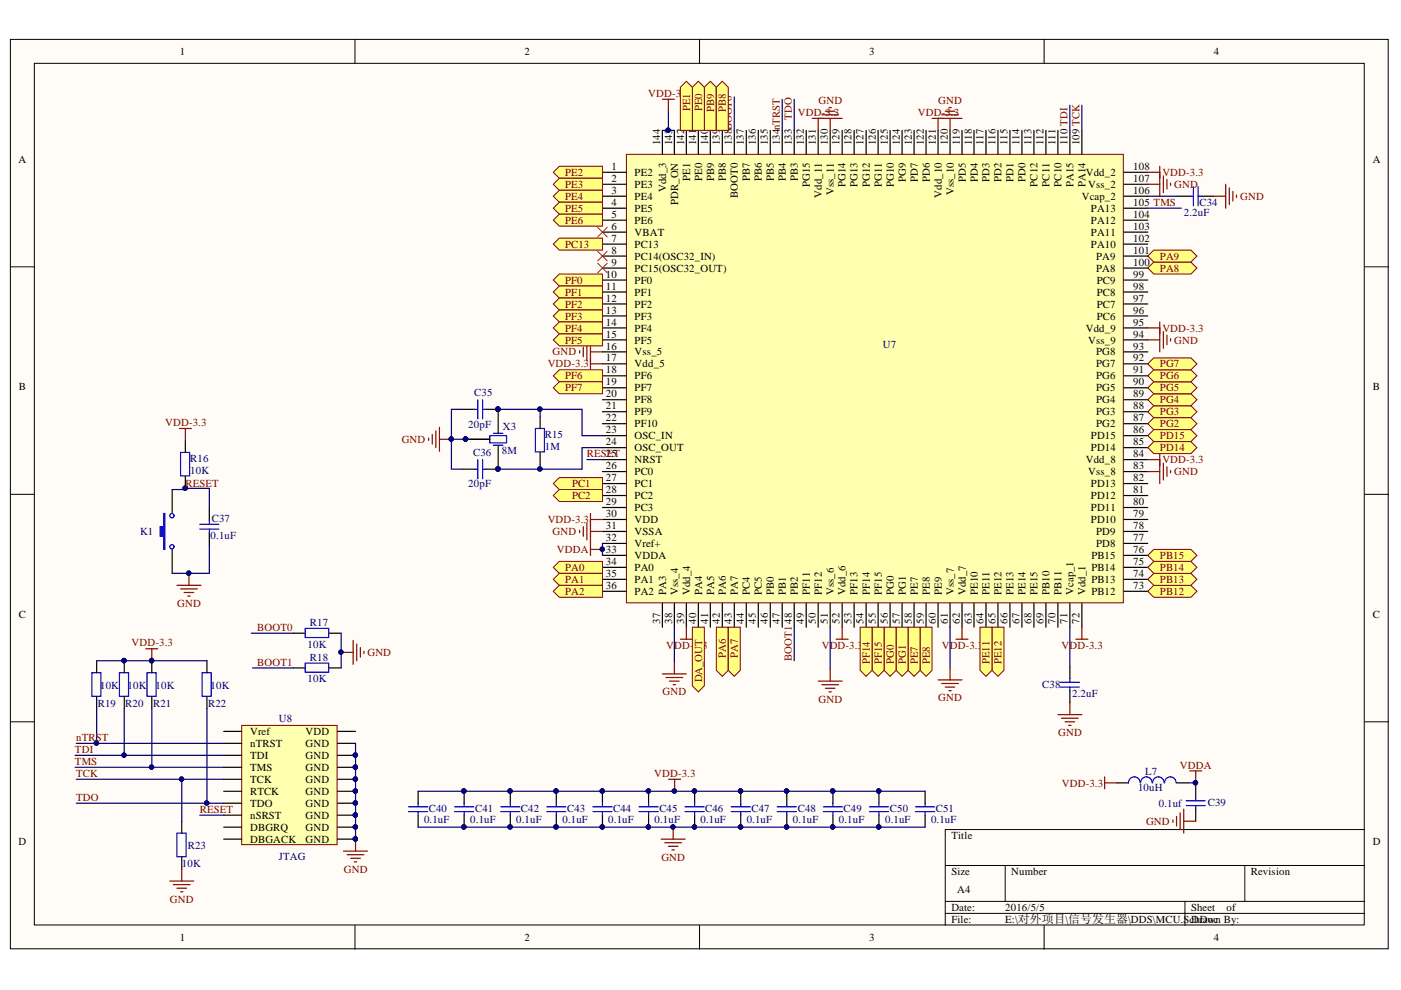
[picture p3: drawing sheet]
<svg xmlns="http://www.w3.org/2000/svg" width="297mm" height="210mm" viewBox="0 0 297 210" stroke-linecap="round" stroke-linejoin="round" font-family="sans-serif">
<defs><g id="words">
<g font-size="2.3">
<text x="38.1" y="11.7">1</text>
<text x="111.2" y="11.7">2</text>
<text x="184.3" y="11.7">3</text>
<text x="257.4" y="11.7">4</text>
<text x="3.9" y="34.5">A</text>
<text x="129.6" y="36">1</text>
<text x="140" y="30.7" transform="rotate(-90 140 30.7)">144</text>
<text x="142.5" y="30.7" transform="rotate(-90 142.5 30.7)">143</text>
<text x="145" y="30.7" transform="rotate(-90 145 30.7)">142</text>
<text x="147.6" y="30.7" transform="rotate(-90 147.6 30.7)">141</text>
<text x="150.1" y="30.7" transform="rotate(-90 150.1 30.7)">140</text>
<text x="152.7" y="30.7" transform="rotate(-90 152.7 30.7)">139</text>
<text x="155.2" y="30.7" transform="rotate(-90 155.2 30.7)">138BOOT0</text>
<text x="157.7" y="30.7" transform="rotate(-90 157.7 30.7)">137</text>
<text x="160.3" y="30.7" transform="rotate(-90 160.3 30.7)">136</text>
<text x="162.8" y="30.7" transform="rotate(-90 162.8 30.7)">135</text>
<text x="165.3" y="30.7" transform="rotate(-90 165.3 30.7)">134nTRST</text>
<text x="167.9" y="30.7" transform="rotate(-90 167.9 30.7)">133</text>
<text x="170.4" y="30.7" transform="rotate(-90 170.4 30.7)">132</text>
<text x="172.9" y="30.7" transform="rotate(-90 172.9 30.7)">131</text>
<text x="175.5" y="30.7" transform="rotate(-90 175.5 30.7)">130</text>
<text x="178" y="30.7" transform="rotate(-90 178 30.7)">129</text>
<text x="180.6" y="30.7" transform="rotate(-90 180.6 30.7)">128</text>
<text x="183.1" y="30.7" transform="rotate(-90 183.1 30.7)">127</text>
<text x="185.7" y="30.7" transform="rotate(-90 185.7 30.7)">126</text>
<text x="188.3" y="30.7" transform="rotate(-90 188.3 30.7)">125</text>
<text x="190.8" y="30.7" transform="rotate(-90 190.8 30.7)">124</text>
<text x="193.3" y="30.7" transform="rotate(-90 193.3 30.7)">123</text>
<text x="195.9" y="30.7" transform="rotate(-90 195.9 30.7)">122</text>
<text x="198.4" y="30.7" transform="rotate(-90 198.4 30.7)">121</text>
<text x="200.9" y="30.7" transform="rotate(-90 200.9 30.7)">120</text>
<text x="203.5" y="30.7" transform="rotate(-90 203.5 30.7)">119</text>
<text x="206" y="30.7" transform="rotate(-90 206 30.7)">118</text>
<text x="208.6" y="30.7" transform="rotate(-90 208.6 30.7)">117</text>
<text x="211.1" y="30.7" transform="rotate(-90 211.1 30.7)">116</text>
<text x="213.6" y="30.7" transform="rotate(-90 213.6 30.7)">115</text>
<text x="216.2" y="30.7" transform="rotate(-90 216.2 30.7)">114</text>
<text x="218.7" y="30.7" transform="rotate(-90 218.7 30.7)">113</text>
<text x="221.2" y="30.7" transform="rotate(-90 221.2 30.7)">112</text>
<text x="223.8" y="30.7" transform="rotate(-90 223.8 30.7)">111</text>
<text x="226.3" y="30.7" transform="rotate(-90 226.3 30.7)">110 TDI</text>
<text x="228.9" y="30.7" transform="rotate(-90 228.9 30.7)">109 TCK</text>
<text x="240.3" y="36">108</text>
<text x="291.1" y="34.5">A</text>
<text x="129.6" y="38.5">2</text>
<text x="129.6" y="41.1">3</text>
<text x="134.6" y="37.3">PE2</text>
<text x="134.6" y="39.8">PE3</text>
<text x="141.2" y="40.7" transform="rotate(-90 141.2 40.7)">Vdd_3</text>
<text x="146.3" y="38.3" transform="rotate(-90 146.3 38.3)">PE1</text>
<text x="148.8" y="38.3" transform="rotate(-90 148.8 38.3)">PE0</text>
<text x="151.4" y="38.4" transform="rotate(-90 151.4 38.4)">PB9</text>
<text x="153.9" y="38.4" transform="rotate(-90 153.9 38.4)">PB8</text>
<text x="156.5" y="41.9" transform="rotate(-90 156.5 41.9)">BOOT0</text>
<text x="159" y="38.4" transform="rotate(-90 159 38.4)">PB7</text>
<text x="161.5" y="38.4" transform="rotate(-90 161.5 38.4)">PB6</text>
<text x="164.1" y="38.4" transform="rotate(-90 164.1 38.4)">PB5</text>
<text x="166.6" y="38.4" transform="rotate(-90 166.6 38.4)">PB4</text>
<text x="169.1" y="38.4" transform="rotate(-90 169.1 38.4)">PB3</text>
<text x="171.7" y="39.7" transform="rotate(-90 171.7 39.7)">PG15</text>
<text x="174.2" y="41.9" transform="rotate(-90 174.2 41.9)">Vdd_11</text>
<text x="176.8" y="41.4" transform="rotate(-90 176.8 41.4)">Vss_11</text>
<text x="179.3" y="39.7" transform="rotate(-90 179.3 39.7)">PG14</text>
<text x="181.8" y="39.7" transform="rotate(-90 181.8 39.7)">PG13</text>
<text x="184.5" y="39.7" transform="rotate(-90 184.5 39.7)">PG12</text>
<text x="187" y="39.7" transform="rotate(-90 187 39.7)">PG11</text>
<text x="189.5" y="39.7" transform="rotate(-90 189.5 39.7)">PG10</text>
<text x="192.1" y="38.5" transform="rotate(-90 192.1 38.5)">PG9</text>
<text x="194.6" y="38.5" transform="rotate(-90 194.6 38.5)">PD7</text>
<text x="197.1" y="38.5" transform="rotate(-90 197.1 38.5)">PD6</text>
<text x="199.7" y="41.9" transform="rotate(-90 199.7 41.9)">Vdd_10</text>
<text x="202.2" y="41.4" transform="rotate(-90 202.2 41.4)">Vss_10</text>
<text x="204.7" y="38.5" transform="rotate(-90 204.7 38.5)">PD5</text>
<text x="207.3" y="38.5" transform="rotate(-90 207.3 38.5)">PD4</text>
<text x="209.8" y="38.5" transform="rotate(-90 209.8 38.5)">PD3</text>
<text x="212.4" y="38.5" transform="rotate(-90 212.4 38.5)">PD2</text>
<text x="214.9" y="38.5" transform="rotate(-90 214.9 38.5)">PD1</text>
<text x="217.4" y="38.5" transform="rotate(-90 217.4 38.5)">PD0</text>
<text x="220" y="39.6" transform="rotate(-90 220 39.6)">PC12</text>
<text x="222.5" y="39.6" transform="rotate(-90 222.5 39.6)">PC11</text>
<text x="225" y="39.6" transform="rotate(-90 225 39.6)">PC10</text>
<text x="227.6" y="39.7" transform="rotate(-90 227.6 39.7)">PA15</text>
<text x="230.1" y="39.7" transform="rotate(-90 230.1 39.7)">PA14</text>
<text x="230.2" y="37.3">Vdd_2</text>
<text x="230.7" y="39.8">Vss_2</text>
<text x="240.3" y="41.1">106</text>
<text x="240.3" y="38.5">107</text>
<text x="129.6" y="43.7">4</text>
<text x="129.6" y="46.2">5</text>
<text x="134.6" y="42.3">PE4</text>
<text x="134.6" y="45">PE5</text>
<text x="134.6" y="47.5">PE6</text>
<text x="143.8" y="43.4" transform="rotate(-90 143.8 43.4)">PDR_ON</text>
<text x="229.4" y="42.3">Vcap_2</text>
<text x="231.3" y="47.5">PA12</text>
<text x="231.3" y="45">PA13</text>
<text x="240.3" y="46.2">104</text>
<text x="240.3" y="43.7">105 TMS</text>
<text x="129.6" y="48.8">6</text>
<text x="129.6" y="51.3">7</text>
<text x="129.6" y="53.8">8</text>
<text x="134.6" y="50">VBAT</text>
<text x="134.6" y="52.6">PC13</text>
<text x="231.3" y="52.6">PA10</text>
<text x="231.3" y="50">PA11</text>
<text x="240.3" y="53.8">101</text>
<text x="240.3" y="51.3">102</text>
<text x="240.3" y="48.8">103</text>
<text x="128.5" y="58.9">10</text>
<text x="129.6" y="56.4">9</text>
<text x="134.6" y="55.1">PC14(OSC32_IN)</text>
<text x="134.6" y="57.6">PC15(OSC32_OUT)</text>
<text x="232.4" y="57.6">PA8</text>
<text x="232.4" y="55.1">PA9</text>
<text x="240.3" y="58.9">99</text>
<text x="240.3" y="56.4">100</text>
<text x="128.5" y="61.4">11</text>
<text x="128.5" y="64">12</text>
<text x="134.6" y="60.2">PF0</text>
<text x="134.6" y="62.7">PF1</text>
<text x="134.6" y="65.2">PF2</text>
<text x="232.6" y="65.2">PC7</text>
<text x="232.6" y="62.7">PC8</text>
<text x="232.6" y="60.2">PC9</text>
<text x="240.3" y="64">97</text>
<text x="240.3" y="61.4">98</text>
<text x="128.5" y="66.5">13</text>
<text x="128.5" y="69">14</text>
<text x="128.5" y="71.6">15</text>
<text x="134.6" y="67.8">PF3</text>
<text x="134.6" y="70.3">PF4</text>
<text x="230.2" y="70.3">Vdd_9</text>
<text x="232.6" y="67.8">PC6</text>
<text x="240.3" y="71.6">94</text>
<text x="240.3" y="69">95</text>
<text x="240.3" y="66.5">96</text>
<text x="128.5" y="74.1">16</text>
<text x="128.5" y="76.6">17</text>
<text x="134.6" y="72.8">PF5</text>
<text x="134.6" y="75.4">Vss_5</text>
<text x="134.6" y="77.9">Vdd_5</text>
<text x="230.7" y="72.8">Vss_9</text>
<text x="232.4" y="77.9">PG7</text>
<text x="232.4" y="75.4">PG8</text>
<text x="240.3" y="76.6">92</text>
<text x="240.3" y="74.1">93</text>
<text x="4" y="82.7">B</text>
<text x="128.5" y="79.2">18</text>
<text x="128.5" y="81.7">19</text>
<text x="134.6" y="80.4">PF6</text>
<text x="134.6" y="83">PF7</text>
<text x="232.4" y="83">PG5</text>
<text x="232.4" y="80.4">PG6</text>
<text x="240.3" y="81.7">90</text>
<text x="240.3" y="79.2">91</text>
<text x="291.1" y="82.7">B</text>
<text x="128.5" y="84.2">20</text>
<text x="128.5" y="86.8">21</text>
<text x="128.5" y="89.3">22</text>
<text x="134.6" y="85.5">PF8</text>
<text x="134.6" y="88">PF9</text>
<text x="232.4" y="88">PG3</text>
<text x="232.4" y="85.5">PG4</text>
<text x="240.3" y="89.3">87</text>
<text x="240.3" y="86.8">88</text>
<text x="240.3" y="84.2">89</text>
<text x="128.5" y="91.9">23</text>
<text x="128.5" y="94.4">24</text>
<text x="134.6" y="90.6">PF10</text>
<text x="134.6" y="93.1">OSC_IN</text>
<text x="134.6" y="95.7">OSC_OUT</text>
<text x="231.3" y="95.7">PD14</text>
<text x="231.3" y="93.1">PD15</text>
<text x="232.4" y="90.6">PG2</text>
<text x="240.3" y="94.4">85</text>
<text x="240.3" y="91.9">86</text>
<text x="128.5" y="96.9">25</text>
<text x="128.5" y="99.5">26</text>
<text x="128.5" y="102">27</text>
<text x="134.6" y="98.2">NRST</text>
<text x="134.6" y="100.7">PC0</text>
<text x="230.2" y="98.2">Vdd_8</text>
<text x="230.7" y="100.7">Vss_8</text>
<text x="240.3" y="102">82</text>
<text x="240.3" y="99.5">83</text>
<text x="240.3" y="96.9">84</text>
<text x="128.5" y="104.6">28</text>
<text x="128.5" y="107.1">29</text>
<text x="134.6" y="103.3">PC1</text>
<text x="134.6" y="105.9">PC2</text>
<text x="231.3" y="105.9">PD12</text>
<text x="231.3" y="103.3">PD13</text>
<text x="240.3" y="107.1">80</text>
<text x="240.3" y="104.6">81</text>
<text x="128.5" y="109.7">30</text>
<text x="128.5" y="112.2">31</text>
<text x="134.6" y="108.4">PC3</text>
<text x="134.6" y="110.9">VDD</text>
<text x="134.6" y="113.5">VSSA</text>
<text x="231.3" y="110.9">PD10</text>
<text x="231.3" y="108.4">PD11</text>
<text x="232.4" y="113.5">PD9</text>
<text x="240.3" y="112.2">78</text>
<text x="240.3" y="109.7">79</text>
<text x="128.5" y="114.7">32</text>
<text x="128.5" y="117.3">33</text>
<text x="128.5" y="119.8">34</text>
<text x="134.6" y="116">Vref+</text>
<text x="134.6" y="118.6">VDDA</text>
<text x="231.4" y="118.6">PB15</text>
<text x="232.4" y="116">PD8</text>
<text x="240.3" y="119.8">75</text>
<text x="240.3" y="117.3">76</text>
<text x="240.3" y="114.7">77</text>
<text x="128.5" y="122.4">35</text>
<text x="128.5" y="124.9">36</text>
<text x="134.6" y="121.1">PA0</text>
<text x="134.6" y="123.6">PA1</text>
<text x="231.4" y="123.6">PB13</text>
<text x="231.4" y="121.1">PB14</text>
<text x="240.3" y="124.9">73</text>
<text x="240.3" y="122.4">74</text>
<text x="4" y="131">C</text>
<text x="134.6" y="126.2">PA2</text>
<text x="141.2" y="126.2" transform="rotate(-90 141.2 126.2)">PA3</text>
<text x="143.8" y="126.2" transform="rotate(-90 143.8 126.2)">Vss_4</text>
<text x="146.3" y="126.2" transform="rotate(-90 146.3 126.2)">Vdd_4</text>
<text x="148.8" y="126.2" transform="rotate(-90 148.8 126.2)">PA4</text>
<text x="151.4" y="126.2" transform="rotate(-90 151.4 126.2)">PA5</text>
<text x="153.9" y="126.2" transform="rotate(-90 153.9 126.2)">PA6</text>
<text x="156.5" y="126.2" transform="rotate(-90 156.5 126.2)">PA7</text>
<text x="159" y="126.2" transform="rotate(-90 159 126.2)">PC4</text>
<text x="161.5" y="126.2" transform="rotate(-90 161.5 126.2)">PC5</text>
<text x="164.1" y="126.2" transform="rotate(-90 164.1 126.2)">PB0</text>
<text x="166.6" y="126.2" transform="rotate(-90 166.6 126.2)">PB1</text>
<text x="169.1" y="126.2" transform="rotate(-90 169.1 126.2)">PB2</text>
<text x="171.7" y="126.2" transform="rotate(-90 171.7 126.2)">PF11</text>
<text x="174.2" y="126.2" transform="rotate(-90 174.2 126.2)">PF12</text>
<text x="176.8" y="126.2" transform="rotate(-90 176.8 126.2)">Vss_6</text>
<text x="179.3" y="126.2" transform="rotate(-90 179.3 126.2)">Vdd_6</text>
<text x="181.8" y="126.2" transform="rotate(-90 181.8 126.2)">PF13</text>
<text x="184.5" y="126.2" transform="rotate(-90 184.5 126.2)">PF14</text>
<text x="187" y="126.2" transform="rotate(-90 187 126.2)">PF15</text>
<text x="189.5" y="126.2" transform="rotate(-90 189.5 126.2)">PG0</text>
<text x="192.1" y="126.2" transform="rotate(-90 192.1 126.2)">PG1</text>
<text x="194.6" y="126.2" transform="rotate(-90 194.6 126.2)">PE7</text>
<text x="197.1" y="126.2" transform="rotate(-90 197.1 126.2)">PE8</text>
<text x="199.7" y="126.2" transform="rotate(-90 199.7 126.2)">PE9</text>
<text x="202.2" y="126.2" transform="rotate(-90 202.2 126.2)">Vss_7</text>
<text x="204.7" y="126.2" transform="rotate(-90 204.7 126.2)">Vdd_7</text>
<text x="207.3" y="126.2" transform="rotate(-90 207.3 126.2)">PE10</text>
<text x="209.8" y="126.2" transform="rotate(-90 209.8 126.2)">PE11</text>
<text x="212.4" y="126.2" transform="rotate(-90 212.4 126.2)">PE12</text>
<text x="214.9" y="126.2" transform="rotate(-90 214.9 126.2)">PE13</text>
<text x="217.4" y="126.2" transform="rotate(-90 217.4 126.2)">PE14</text>
<text x="220" y="126.2" transform="rotate(-90 220 126.2)">PE15</text>
<text x="222.5" y="126.2" transform="rotate(-90 222.5 126.2)">PB10</text>
<text x="225" y="126.2" transform="rotate(-90 225 126.2)">PB11</text>
<text x="227.6" y="126.2" transform="rotate(-90 227.6 126.2)">Vcap_1</text>
<text x="230.1" y="126.2" transform="rotate(-90 230.1 126.2)">Vdd_1</text>
<text x="231.4" y="126.2">PB12</text>
<text x="291.1" y="131">C</text>
<text x="140" y="132.2" transform="rotate(-90 140 132.2)">37</text>
<text x="142.5" y="132.2" transform="rotate(-90 142.5 132.2)">38</text>
<text x="145" y="132.2" transform="rotate(-90 145 132.2)">39</text>
<text x="147.6" y="132.2" transform="rotate(-90 147.6 132.2)">40</text>
<text x="150.1" y="132.2" transform="rotate(-90 150.1 132.2)">41</text>
<text x="152.7" y="132.2" transform="rotate(-90 152.7 132.2)">42</text>
<text x="155.2" y="132.2" transform="rotate(-90 155.2 132.2)">43</text>
<text x="157.7" y="132.2" transform="rotate(-90 157.7 132.2)">44</text>
<text x="160.3" y="132.2" transform="rotate(-90 160.3 132.2)">45</text>
<text x="162.8" y="132.2" transform="rotate(-90 162.8 132.2)">46</text>
<text x="165.3" y="132.2" transform="rotate(-90 165.3 132.2)">47</text>
<text x="167.9" y="132.2" transform="rotate(-90 167.9 132.2)">48</text>
<text x="170.4" y="132.2" transform="rotate(-90 170.4 132.2)">49</text>
<text x="172.9" y="132.2" transform="rotate(-90 172.9 132.2)">50</text>
<text x="175.5" y="132.2" transform="rotate(-90 175.5 132.2)">51</text>
<text x="178" y="132.2" transform="rotate(-90 178 132.2)">52</text>
<text x="180.6" y="132.2" transform="rotate(-90 180.6 132.2)">53</text>
<text x="183.1" y="132.2" transform="rotate(-90 183.1 132.2)">54</text>
<text x="185.7" y="132.2" transform="rotate(-90 185.7 132.2)">55</text>
<text x="188.3" y="132.2" transform="rotate(-90 188.3 132.2)">56</text>
<text x="190.8" y="132.2" transform="rotate(-90 190.8 132.2)">57</text>
<text x="193.3" y="132.2" transform="rotate(-90 193.3 132.2)">58</text>
<text x="195.9" y="132.2" transform="rotate(-90 195.9 132.2)">59</text>
<text x="198.4" y="132.2" transform="rotate(-90 198.4 132.2)">60</text>
<text x="200.9" y="132.2" transform="rotate(-90 200.9 132.2)">61</text>
<text x="203.5" y="132.2" transform="rotate(-90 203.5 132.2)">62</text>
<text x="206" y="132.2" transform="rotate(-90 206 132.2)">63</text>
<text x="208.6" y="132.2" transform="rotate(-90 208.6 132.2)">64</text>
<text x="211.1" y="132.2" transform="rotate(-90 211.1 132.2)">65</text>
<text x="213.6" y="132.2" transform="rotate(-90 213.6 132.2)">66</text>
<text x="216.2" y="132.2" transform="rotate(-90 216.2 132.2)">67</text>
<text x="218.7" y="132.2" transform="rotate(-90 218.7 132.2)">68</text>
<text x="221.2" y="132.2" transform="rotate(-90 221.2 132.2)">69</text>
<text x="223.8" y="132.2" transform="rotate(-90 223.8 132.2)">70</text>
<text x="226.3" y="132.2" transform="rotate(-90 226.3 132.2)">71</text>
<text x="228.9" y="132.2" transform="rotate(-90 228.9 132.2)">72</text>
<text x="53" y="155.8">Vref</text>
<text x="64.8" y="155.8">VDD</text>
<text x="53" y="158.3">nTRST</text>
<text x="53" y="160.9">TDI</text>
<text x="64.8" y="158.3">GND</text>
<text x="64.8" y="160.9">GND</text>
<text x="53" y="163.5">TMS</text>
<text x="53" y="166">TCK</text>
<text x="64.8" y="163.5">GND</text>
<text x="64.8" y="166">GND</text>
<text x="53" y="168.6">RTCK</text>
<text x="53" y="171.1">TDO</text>
<text x="53" y="173.6">nSRST</text>
<text x="64.8" y="168.6">GND</text>
<text x="64.8" y="171.1">GND</text>
<text x="64.8" y="173.6">GND</text>
<text x="3.9" y="179.2">D</text>
<text x="53" y="176.2">DBGRQ</text>
<text x="53" y="178.7">DBGACK</text>
<text x="64.8" y="176.2">GND</text>
<text x="64.8" y="178.7">GND</text>
<text x="201.7" y="177.9">Title</text>
<text x="291.1" y="179.2">D</text>
<text x="201.7" y="185.6">Size</text>
<text x="214.4" y="185.6">Number</text>
<text x="265.2" y="185.6">Revision</text>
<text x="203" y="189.4">A4</text>
<text x="201.7" y="193.2">Date:</text>
<text x="201.7" y="195.7">File:</text>
<text x="213.1" y="193.2">2016/5/5</text>
<text x="213.1" y="195.7">E:\对外项目\信号发生器\DDS\MCU.SchDoc</text>
<text x="252.5" y="193.2">Sheet</text>
<text x="252.5" y="195.7">Drawn By:</text>
<text x="260.1" y="193.2">of</text>
<text x="38.1" y="199.5">1</text>
<text x="111.2" y="199.5">2</text>
<text x="184.3" y="199.5">3</text>
<text x="257.4" y="199.5">4</text>
</g>
<g font-size="2.3" fill="#800000">
<text x="137.4" y="20.5">VDD-3</text>
<text x="144.4" y="20.5">.3</text>
<text x="146.3" y="23.6" transform="rotate(-90 146.3 23.6)">PE1</text>
<text x="148.8" y="23.6" transform="rotate(-90 148.8 23.6)">PE0</text>
<text x="151.4" y="23.7" transform="rotate(-90 151.4 23.7)">PB9</text>
<text x="153.9" y="23.7" transform="rotate(-90 153.9 23.7)">PB8</text>
<text x="173.5" y="22.1">GND</text>
<text x="198.9" y="22.1">GND</text>
<text x="167.9" y="25.4" transform="rotate(-90 167.9 25.4)">TDO</text>
<text x="169.1" y="24.6">VDD-3.3</text>
<text x="194.6" y="24.6">VDD-3.3</text>
<text x="119.8" y="37.3">PE2</text>
<text x="119.8" y="39.8">PE3</text>
<text x="246.4" y="37.3">VDD-3.3</text>
<text x="249" y="39.8">GND</text>
<text x="119.8" y="42.3">PE4</text>
<text x="119.8" y="45">PE5</text>
<text x="119.8" y="47.5">PE6</text>
<text x="262.9" y="42.3">GND</text>
<text x="119.8" y="52.6">PC13</text>
<text x="245.9" y="57.6">PA8</text>
<text x="245.9" y="55.1">PA9</text>
<text x="119.8" y="60.2">PF0</text>
<text x="119.8" y="62.7">PF1</text>
<text x="119.8" y="65.2">PF2</text>
<text x="119.8" y="67.8">PF3</text>
<text x="119.8" y="70.3">PF4</text>
<text x="246.4" y="70.3">VDD-3.3</text>
<text x="116.1" y="77.9">VDD-3.3</text>
<text x="117.1" y="75.4">GND</text>
<text x="119.8" y="72.8">PF5</text>
<text x="245.9" y="77.9">PG7</text>
<text x="249" y="72.8">GND</text>
<text x="119.8" y="80.4">PF6</text>
<text x="119.8" y="83">PF7</text>
<text x="245.9" y="83">PG5</text>
<text x="245.9" y="80.4">PG6</text>
<text x="245.9" y="88">PG3</text>
<text x="245.9" y="85.5">PG4</text>
<text x="35" y="90.3">VDD-3.3</text>
<text x="85.2" y="93.9">GND</text>
<text x="245.9" y="90.6">PG2</text>
<text x="245.9" y="93.1">PD15</text>
<text x="245.9" y="95.7">PD14</text>
<text x="124.4" y="96.9">RESET</text>
<text x="246.4" y="98.2">VDD-3.3</text>
<text x="249" y="100.7">GND</text>
<text x="39.3" y="103.3">RESET</text>
<text x="121.3" y="103.3">PC1</text>
<text x="121.3" y="105.9">PC2</text>
<text x="116.1" y="110.9">VDD-3.3</text>
<text x="117.1" y="113.5">GND</text>
<text x="118.1" y="117.3">VDDA</text>
<text x="245.9" y="118.6">PB15</text>
<text x="119.8" y="121.1">PA0</text>
<text x="119.8" y="123.6">PA1</text>
<text x="245.9" y="123.6">PB13</text>
<text x="245.9" y="121.1">PB14</text>
<text x="37.5" y="128.7">GND</text>
<text x="119.8" y="126.2">PA2</text>
<text x="245.9" y="126.2">PB12</text>
<text x="27.9" y="137.1">VDD-3.3</text>
<text x="54.5" y="133.8">BOOT0</text>
<text x="141.2" y="137.6">VDD-3.3</text>
<text x="174.2" y="137.6">VDD-3.3</text>
<text x="199.7" y="137.6">VDD-3.3</text>
<text x="225" y="137.6">VDD-3.3</text>
<text x="54.5" y="141.1">BOOT1</text>
<text x="77.9" y="139.1">GND</text>
<text x="153.9" y="139.6" transform="rotate(-90 153.9 139.6)">PA6</text>
<text x="156.5" y="139.6" transform="rotate(-90 156.5 139.6)">PA7</text>
<text x="167.9" y="140.1" transform="rotate(-90 167.9 140.1)">BOOT1</text>
<text x="184.5" y="140.9" transform="rotate(-90 184.5 140.9)">PF14</text>
<text x="187" y="140.9" transform="rotate(-90 187 140.9)">PF15</text>
<text x="189.5" y="140.9" transform="rotate(-90 189.5 140.9)">PG0</text>
<text x="192.1" y="140.9" transform="rotate(-90 192.1 140.9)">PG1</text>
<text x="194.6" y="140.9" transform="rotate(-90 194.6 140.9)">PE7</text>
<text x="197.1" y="140.9" transform="rotate(-90 197.1 140.9)">PE8</text>
<text x="209.8" y="140.9" transform="rotate(-90 209.8 140.9)">PE11</text>
<text x="212.4" y="140.9" transform="rotate(-90 212.4 140.9)">PE12</text>
<text x="140.5" y="147.4">GND</text>
<text x="148.8" y="144.7" transform="rotate(-90 148.8 144.7)">DA_OUT</text>
<text x="173.5" y="149">GND</text>
<text x="198.9" y="148.7">GND</text>
<text x="15.9" y="159.6">TDI</text>
<text x="16.2" y="157.1">nTRST</text>
<text x="224.4" y="156.1">GND</text>
<text x="15.9" y="162.1">TMS</text>
<text x="16.2" y="164.8">TCK</text>
<text x="138.7" y="164.8">VDD-3.3</text>
<text x="225.1" y="166.8">VDD-3.3</text>
<text x="250.2" y="163">VDDA</text>
<text x="16.2" y="169.8">TDO</text>
<text x="42.4" y="172.4">RESET</text>
<text x="243" y="174.9">GND</text>
<text x="72.9" y="185">GND</text>
<text x="140.2" y="182.5">GND</text>
<text x="36" y="191.4">GND</text>
</g>
<g font-size="2.3" fill="#000080">
<text x="251" y="45.7">2.2uF</text>
<text x="254.3" y="43.7">C34</text>
<text x="187.2" y="73.9">U7</text>
<text x="100.6" y="84">C35</text>
<text x="99.3" y="90.8">20pF</text>
<text x="106.6" y="91.1">X3</text>
<text x="115.5" y="95.4">1M</text>
<text x="115.5" y="92.9">R15</text>
<text x="40.3" y="100.5">10K</text>
<text x="40.3" y="97.9">R16</text>
<text x="100.3" y="96.7">C36</text>
<text x="106.4" y="96.2">8M</text>
<text x="99.3" y="103.3">20pF</text>
<text x="29.7" y="113.5">K1</text>
<text x="44.9" y="110.7">C37</text>
<text x="44.7" y="114.2">0.1uF</text>
<text x="65.2" y="137.3">10K</text>
<text x="65.7" y="132.7">R17</text>
<text x="65.7" y="140.1">R18</text>
<text x="20.7" y="150">R19</text>
<text x="21.2" y="146.2">10K</text>
<text x="26.6" y="150">R20</text>
<text x="27.1" y="146.2">10K</text>
<text x="32.5" y="150">R21</text>
<text x="33" y="146.2">10K</text>
<text x="44.1" y="150">R22</text>
<text x="44.7" y="146.2">10K</text>
<text x="65.2" y="144.7">10K</text>
<text x="221" y="145.9">C38</text>
<text x="227.3" y="147.7">2.2uF</text>
<text x="59.1" y="153">U8</text>
<text x="241.3" y="167.8">10uH</text>
<text x="242.8" y="164.3">L7</text>
<text x="90.9" y="172.1">C40</text>
<text x="100.7" y="172.1">C41</text>
<text x="110.5" y="172.1">C42</text>
<text x="120.3" y="172.1">C43</text>
<text x="130" y="172.1">C44</text>
<text x="139.8" y="172.1">C45</text>
<text x="149.5" y="172.1">C46</text>
<text x="159.3" y="172.1">C47</text>
<text x="169.1" y="172.1">C48</text>
<text x="178.9" y="172.1">C49</text>
<text x="188.7" y="172.1">C50</text>
<text x="198.4" y="172.1">C51</text>
<text x="245.7" y="171.1">0.1uf</text>
<text x="256.1" y="170.9">C39</text>
<text x="39.8" y="180">R23</text>
<text x="89.9" y="174.4">0.1uF</text>
<text x="99.7" y="174.4">0.1uF</text>
<text x="109.4" y="174.4">0.1uF</text>
<text x="119.2" y="174.4">0.1uF</text>
<text x="129" y="174.4">0.1uF</text>
<text x="138.8" y="174.4">0.1uF</text>
<text x="148.5" y="174.4">0.1uF</text>
<text x="158.3" y="174.4">0.1uF</text>
<text x="168.1" y="174.4">0.1uF</text>
<text x="177.9" y="174.4">0.1uF</text>
<text x="187.7" y="174.4">0.1uF</text>
<text x="197.4" y="174.4">0.1uF</text>
<text x="38.6" y="183.8">10K</text>
<text x="59.1" y="182.3">JTAG</text>
</g>
</g></defs>
<g fill="#fffcf8" stroke="#000" stroke-width=".21">
<path d="M2.2 8.4h292.1v192.8h-292.1z"/>
<path d="M7.3 13.4h281.9v182.7h-281.9z"/>
</g>
<g fill="none" stroke="#000" stroke-width=".21">
<path d="M75.3 8.4v5M148.3 8.4v5M221.4 8.4v5M2.2 56.6h5.1M289.3 56.6h5.1M2.2 104.8h5.1M289.3 104.8h5.1M2.2 153h5.1M289.3 153h5.1M289.3 175.9h-88.9v20.3M75.3 196.2v5.1M148.3 196.2v5.1"/>
<path d="M200.4 183.5h88.9M200.4 191.1h88.9M200.4 193.7h88.9M213.1 183.5v7.6M221.4 196.2v5.1M251.2 191.1v5.1M263.9 183.5v7.6"/>
</g>
<path d="M132.8 32.7h105.4v95.1h-105.4z" fill="#ffffb0" stroke="#800000" stroke-width=".21"/>
<g fill="none" stroke="#000" stroke-width=".25">
<path d="M127.7 36.5h5.1M127.7 39.1h5.1M140.4 27.6v5.1M143 27.6v5.1M145.5 27.6v5.1M148.1 27.6v5.1M150.6 27.6v5.1M153.1 27.6v5.1M155.7 27.6v5.1M158.2 27.6v5.1M160.8 27.6v5.1M163.3 27.6v5.1"/>
<path d="M165.8 27.6v5.1M168.4 27.6v5.1M170.9 27.6v5.1M173.5 27.6v5.1M176 27.6v5.1M178.6 27.6v5.1M181.1 27.6v5.1M183.6 27.6v5.1M186.2 27.6v5.1M188.7 27.6v5.1M191.3 27.6v5.1M193.8 27.6v5.1"/>
<path d="M196.3 27.6v5.1M198.9 27.6v5.1M201.4 27.6v5.1M204 27.6v5.1M206.5 27.6v5.1M209 27.6v5.1M211.6 27.6v5.1M214.1 27.6v5.1M216.7 27.6v5.1M219.2 27.6v5.1M221.8 27.6v5.1M224.3 27.6v5.1"/>
<path d="M226.8 27.6v5.1M229.4 27.6v5.1M238.3 36.5h5.1M238.3 39.1h5.1M127.7 41.6h5.1M127.7 44.1h5.1M127.7 46.7h5.1M127.7 49.2h5.1M127.7 51.8h5.1M127.7 54.3h5.1M127.7 56.8h5.1M127.7 59.4h5.1"/>
<path d="M238.3 41.6h5.1M238.3 44.1h5.1M238.3 46.7h5.1M238.3 49.2h5.1M238.3 51.8h5.1M238.3 54.3h5.1M238.3 56.8h5.1M238.3 59.4h5.1M249.7 41.6h2.5M254.8 41.6h2.5M127.7 61.9h5.1M127.7 64.5h5.1"/>
<path d="M127.7 67h5.1M127.7 69.5h5.1M127.7 72.1h5.1M127.7 74.6h5.1M127.7 77.1h5.1M127.7 79.7h5.1M238.3 61.9h5.1M238.3 64.5h5.1M238.3 67h5.1M238.3 69.5h5.1M238.3 72.1h5.1M238.3 74.6h5.1"/>
<path d="M238.3 77.1h5.1M238.3 79.7h5.1M98 86.8h2.5M98 99.5h2.5M98.8 93.1h5M103.1 86.8h2.5v5.1M105.6 94.4v5.1h-2.5M114.5 88.3v2.5M114.5 95.9v2.6M127.7 82.2h5.1M127.7 84.8h5.1M127.7 87.3h5.1"/>
<path d="M127.7 89.8h5.1M127.7 92.4h5.1M127.7 94.9h5.1M127.7 97.4h5.1M127.7 100h5.1M238.3 82.2h5.1M238.3 84.8h5.1M238.3 87.3h5.1M238.3 89.8h5.1M238.3 92.4h5.1M238.3 94.9h5.1M238.3 97.4h5.1"/>
<path d="M238.3 100h5.1M127.7 102.5h5.1M127.7 105.1h5.1M127.7 107.6h5.1M127.7 110.1h5.1M127.7 112.7h5.1M127.7 115.2h5.1M127.7 117.8h5.1M238.3 102.5h5.1M238.3 105.1h5.1M238.3 107.6h5.1M238.3 110.1h5.1"/>
<path d="M238.3 112.7h5.1M238.3 115.2h5.1M238.3 117.8h5.1M127.7 120.3h5.1M127.7 122.8h5.1M127.7 125.4h5.1M140.4 127.9v5.1M143 127.9v5.1M145.5 127.9v5.1M148.1 127.9v5.1M150.6 127.9v5.1M153.1 127.9v5.1"/>
<path d="M155.7 127.9v5.1M158.2 127.9v5.1M160.8 127.9v5.1M163.3 127.9v5.1M165.8 127.9v5.1M168.4 127.9v5.1M170.9 127.9v5.1M173.5 127.9v5.1M176 127.9v5.1M178.6 127.9v5.1M181.1 127.9v5.1M183.6 127.9v5.1"/>
<path d="M186.2 127.9v5.1M188.7 127.9v5.1M191.3 127.9v5.1M193.8 127.9v5.1M196.3 127.9v5.1M198.9 127.9v5.1M201.4 127.9v5.1M204 127.9v5.1M206.5 127.9v5.1M209 127.9v5.1M211.6 127.9v5.1M214.1 127.9v5.1"/>
<path d="M216.7 127.9v5.1M219.2 127.9v5.1M221.8 127.9v5.1M224.3 127.9v5.1M226.8 127.9v5.1M229.4 127.9v5.1M238.3 120.3h5.1M238.3 122.8h5.1M238.3 125.4h5.1M226.8 141.4v2.5M226.8 146.4v2.6"/>
</g>
<path d="M126.7 48.2l2 2M128.7 48.2l-2 2" fill="none" stroke="#f00" stroke-width=".21"/>
<g fill="none" stroke="#00f" stroke-width=".25">
<path d="M253 39.6v4M254 39.6v4M252.2 41.6h.8M254 41.6h.8M100.5 86.8h.8M100.5 99.5h.8M101.3 84.8v4M101.3 97.4v4.1M102.3 84.8v4M102.3 97.4v4.1M102.3 86.8h.8M102.3 99.5h.8"/>
<path d="M103.8 92.4h3.6v1.5h-3.6zM104.6 94.4h2M104.6 91.9h2M113.5 90.8h1.9v5h-1.9zM224.8 144.7h4.1M224.8 145.7h4.1M226.8 143.9v.8M226.8 145.7v.7"/>
</g>
<g fill="#000080" stroke="#000080" stroke-width=".21">
<circle cx="105.6" cy="99.4" r=".46"/>
<circle cx="105.6" cy="86.7" r=".46"/>
<circle cx="98.7" cy="93.1" r=".46"/>
<circle cx="95.7" cy="93.1" r=".46"/>
<circle cx="127.7" cy="116.4" r=".46"/>
<circle cx="114.5" cy="86.7" r=".47"/>
<circle cx="114.5" cy="99.4" r=".46"/>
</g>
<g fill="none" stroke="#800000" stroke-width=".25">
<path d="M172.2 25.1h6.4M173.5 25.1v2.5M174.2 24.3h3.6M175 23.6h2M175.8 22.8h.5M176 25.1v2.5M197.6 25.1h6.4M198.9 25.1v2.5M199.6 24.3h3.6M200.4 23.6h2M201.2 22.8h.5M201.4 25.1v2.5"/>
<path d="M243.4 39.1h2.5M243.4 36.5h2.5M245.9 35.3v6.3M246.7 37.3v3.5M247.4 38.1v2M248.2 38.8v.5M259.9 39.1v5M260.6 39.8v3.6M257.3 41.6h2.6M261.4 40.6v2M262.2 41.4v.5M122.9 74.3v.6"/>
<path d="M123.7 73.6v2M124.4 72.8v3.6M125.2 72.1v6.3M125.2 77.1h2.5M125.2 74.6h2.5M243.4 69.5h2.5M243.4 72.1h2.5M245.9 68.3v6.3M246.7 70.3v3.5M247.4 71v2.1M248.2 71.8v.5M90.9 92.9v.5"/>
<path d="M91.6 92.1v2M92.4 91.4v3.5M93.2 90.6v5.1M93.2 93.1h2.5M243.4 97.4h2.5M243.4 100h2.5M245.9 96.2v6.3M246.7 98.2v3.6M247.4 99v2M248.2 99.7v.5M122.9 112.4v.5M123.7 111.7v2"/>
<path d="M124.4 110.9v3.6M125.2 108.9v8.9M125.2 112.7h2.5M125.2 110.1h2.5M125.2 116.5h2.5M144.2 135.5h2.6M145.5 133v2.5M177.3 135.5h2.5M178.6 133v2.5M202.7 135.5h2.5M204 133v2.5M228.1 135.5h2.5"/>
<path d="M229.4 133v2.5M140.4 142.9h5.1M141.2 143.6h3.6M142 144.4h2M142.7 145.2h.5M143 140.3v2.6M173.5 144.4h5.1M174.2 145.2h3.6M175 145.9h2M175.8 146.7h.5M176 141.9v2.5M198.9 144.2h5.1"/>
<path d="M199.6 144.9h3.6M200.4 145.7h2M201.2 146.4h.5M201.4 141.6v2.6M224.3 151.5h5.1M225.1 152.3h3.5M225.8 153h2.1M226.6 153.8h.5M226.8 149v2.5"/>
</g>
<g fill="none" stroke="#000080" stroke-width=".25">
<path d="M243.4 41.6h6.3M98 86.8h-2.3v6.3M98.8 93.1h-3.1v6.4h2.3M105.6 86.8h8.9M105.6 99.5h8.9M114.5 88.3v-1.5h8.9v5.6h4.3M124.4 97.4h3.3M127.7 94.9h-4.3v4.6h-8.9v-1M127.7 115.2v2.6M143 133v7.3M176 133v8.9M201.4 133v8.6"/>
<path d="M226.8 133v8.4"/>
</g>
<path d="M51.2 153.8h20.3v25.3h-20.3z" fill="#ffffb0" stroke="#800000" stroke-width=".21"/>
<g fill="none" stroke="#000" stroke-width=".25">
<path d="M39.3 93.4v2.5M36.5 103.8v5.1M36.5 116.5v5.1M39.3 101v2.5M20.5 140.1v2.5M20.5 147.7v2.5M26.3 140.1v2.5M26.3 147.7v2.5M32.2 140.1v2.5M32.2 147.7v2.5M43.9 140.1v2.5M43.9 147.7v2.5"/>
<path d="M47.4 155.1h3.8M47.4 157.6h3.8M71.6 155.1h3.8M71.6 157.6h3.8M38.5 174.1v2.5M47.4 160.1h3.8M47.4 162.7h3.8M47.4 165.2h3.8M47.4 167.8h3.8M47.4 170.3h3.8M47.4 172.8h3.8M47.4 175.4h3.8"/>
<path d="M47.4 177.9h3.8M71.6 160.1h3.8M71.6 162.7h3.8M71.6 165.2h3.8M71.6 167.8h3.8M71.6 170.3h3.8M71.6 172.8h3.8M71.6 175.4h3.8M71.6 177.9h3.8M88.6 167.8v2.5M88.6 172.8v2.6M98.4 167.8v2.5"/>
<path d="M98.4 172.8v2.6M108.2 167.8v2.5M108.2 172.8v2.6M117.9 167.8v2.5M117.9 172.8v2.6M127.7 167.8v2.5M127.7 172.8v2.6M137.5 167.8v2.5M137.5 172.8v2.6M147.3 167.8v2.5M147.3 172.8v2.6M157.1 167.8v2.5"/>
<path d="M157.1 172.8v2.6M166.8 167.8v2.5M166.8 172.8v2.6M176.6 167.8v2.5M176.6 172.8v2.6M186.4 167.8v2.5M186.4 172.8v2.6M196.1 167.8v2.5M196.1 172.8v2.6M236.7 166h2.6M249.5 166h2.5M253.5 166.5v2.5"/>
<path d="M253.5 171.6v2.5M38.5 181.7v2.6"/>
</g>
<g fill="#000080" stroke="#000080" stroke-width=".21">
<circle cx="75.3" cy="160.1" r=".46"/>
<circle cx="75.3" cy="162.6" r=".46"/>
<circle cx="75.3" cy="165.2" r=".46"/>
<circle cx="75.3" cy="167.7" r=".46"/>
<circle cx="75.3" cy="170.3" r=".46"/>
<circle cx="75.3" cy="172.8" r=".46"/>
<circle cx="75.3" cy="175.3" r=".46"/>
<circle cx="75.3" cy="177.9" r=".46"/>
<circle cx="32.1" cy="140.1" r=".46"/>
<circle cx="26.3" cy="140.1" r=".46"/>
<circle cx="43.8" cy="170.3" r=".46"/>
<circle cx="38.5" cy="165.2" r=".46"/>
<circle cx="32.1" cy="162.6" r=".46"/>
<circle cx="20.4" cy="157.6" r=".46"/>
<circle cx="26.3" cy="160.1" r=".46"/>
<circle cx="141.6" cy="27.6" r=".47"/>
<circle cx="98.3" cy="175.3" r=".46"/>
<circle cx="98.3" cy="167.7" r=".46"/>
<circle cx="108.1" cy="175.3" r=".46"/>
<circle cx="108.1" cy="167.7" r=".46"/>
<circle cx="117.9" cy="175.3" r=".46"/>
<circle cx="117.9" cy="167.7" r=".46"/>
<circle cx="127.7" cy="175.3" r=".46"/>
<circle cx="127.7" cy="167.7" r=".46"/>
<circle cx="137.5" cy="175.3" r=".46"/>
<circle cx="137.5" cy="167.7" r=".46"/>
<circle cx="147.2" cy="175.3" r=".46"/>
<circle cx="147.2" cy="167.7" r=".46"/>
<circle cx="157" cy="175.3" r=".46"/>
<circle cx="157" cy="167.7" r=".46"/>
<circle cx="166.8" cy="175.3" r=".46"/>
<circle cx="166.8" cy="167.7" r=".46"/>
<circle cx="176.5" cy="175.3" r=".46"/>
<circle cx="176.5" cy="167.7" r=".46"/>
<circle cx="186.3" cy="175.3" r=".46"/>
<circle cx="186.3" cy="167.7" r=".46"/>
<circle cx="142.7" cy="175.3" r=".46"/>
<circle cx="143" cy="167.7" r=".46"/>
<circle cx="253.5" cy="165.9" r=".47"/>
<circle cx="39.2" cy="103.5" r=".46"/>
</g>
<g fill="none" stroke="#800000" stroke-width=".25">
<path d="M140.4 21h2.6M141.7 21v2.6M38 90.8h2.6M39.3 90.8v2.6M30.9 137.6h2.6M32.2 137.6v2.5M75.4 177.9v2.6M140.2 177.9h5.1M140.9 178.7h3.6M141.7 179.4h2M141.8 165.2h2.5M142.7 175.4v2.5"/>
<path d="M143 165.2v2.6M234.2 164.7v2.6M234.2 166h2.5M248.7 173.9v.5M249.5 173.1v2M250.2 172.3v3.6M251 171.6v5M251 174.1h2.5M252.2 163.4h2.6M253.5 163.4v2.6M36 186.8h5.1M36.8 187.6h3.5"/>
<path d="M37.5 188.3h2.1M38.3 189.1h.5M38.5 184.3v2.5M72.8 180.5h5.1M73.6 181.2h3.6M74.4 182h2M75.1 182.7h.5M142.5 180.2h.5"/>
</g>
<g fill="none" stroke="#000080" stroke-width=".25">
<path d="M140.4 27.6h2.6M141.7 23.6v4M165.8 21v6.6M168.4 21v6.6M226.8 22.3v5.3M229.4 22.3v5.3M243.4 44.1h7.1M16.2 157.6h31.2M20.5 140.1h23.4M20.5 150.2v7.4M26.3 150.2v9.9h21.1M32.2 150.2v12.5"/>
<path d="M43.9 150.2v20.1M75.4 157.6v20.3M15.9 162.7h31.5M15.9 160.1h10.4M16.2 165.2h31.2M16.2 170.3h31.2M38.5 165.2v8.9M42.3 172.8h5.1M88.6 167.8h107.5M88.6 175.4h107.5M252 166h1.5v.5"/>
</g>
<g fill="none" stroke="#00f" stroke-width=".25">
<path d="M38.3 95.9h1.9v5h-1.9zM19.5 142.6h1.9v5h-1.9zM25.3 142.6h2v5h-2zM31.2 142.6h1.9v5h-1.9zM42.9 142.6h1.9v5h-1.9zM37.5 176.6h2v5h-2zM86.6 171.1h4.1M86.6 172.1h4.1M88.6 170.3v.8M88.6 172.1v.7M96.4 171.1h4M96.4 172.1h4"/>
<path d="M98.4 170.3v.8M98.4 172.1v.7M106.2 171.1h4M106.2 172.1h4M108.2 170.3v.8M108.2 172.1v.7M115.9 171.1h4.1M115.9 172.1h4.1M117.9 170.3v.8M117.9 172.1v.7M125.7 171.1h4.1M125.7 172.1h4.1"/>
<path d="M127.7 170.3v.8M127.7 172.1v.7M135.5 171.1h4M135.5 172.1h4M137.5 170.3v.8M137.5 172.1v.7M145.2 171.1h4.1M145.2 172.1h4.1M147.3 170.3v.8M147.3 172.1v.7M155 171.1h4.1M155 172.1h4.1"/>
<path d="M157.1 170.3v.8M157.1 172.1v.7M164.8 171.1h4M164.8 172.1h4M166.8 170.3v.8M166.8 172.1v.7M174.6 171.1h4M174.6 172.1h4M176.6 170.3v.8M176.6 172.1v.7M184.3 171.1h4.1M184.3 172.1h4.1"/>
<path d="M186.4 170.3v.8M186.4 172.1v.7M194.1 171.1h4.1M194.1 172.1h4.1M196.1 170.3v.8M196.1 172.1v.7M241.7 166a1.23 1.23 0 0 0-1.2-1.3 1.23 1.23 0 0 0-1.2 1.3M244.3 166a1.22 1.22 0 0 0-1.3-1.3 1.22 1.22 0 0 0-1.2 1.3M246.8 166a1.22 1.22 0 0 0-1.2-1.3 1.22 1.22 0 0 0-1.2 1.3M249.3 166a1.22 1.22 0 0 0-1.2-1.3 1.22 1.22 0 0 0-1.2 1.3M251.5 169.8h4.1M251.5 170.8h4.1"/>
<path d="M253.5 169v.8M253.5 170.8v.8"/>
</g>
<path d="M34.7 108.9h.3v7.6h-.3v-2.8h-.7v-2h.7z" fill-rule="evenodd" fill="#00f"/>
<g fill="none" stroke="#00f" stroke-width=".25">
<path d="M34.7 108.9h.3v7.6h-.3v-2.8h-.7v-2h.7zM42.3 111.2h4.1M42.3 112.2h4.1M44.4 110.4v.8M44.4 112.2v.7"/>
<circle cx="36.4" cy="109.3" r=".46"/>
<circle cx="36.5" cy="115.9" r=".46"/>
</g>
<path d="M44.4 107.9v2.5M44.4 112.9v2.6" fill="none" stroke="#000" stroke-width=".25"/>
<path d="M155.7 20.5v7.1M36.5 103.8h2.8v-.3h5.1v4.4M44.4 115.5v6.1h-7.9M168.4 133v7.1" fill="none" stroke="#000080" stroke-width=".25"/>
<g fill="#000080" stroke="#000080" stroke-width=".21">
<circle cx="40" cy="121.5" r=".46"/>
<circle cx="39.2" cy="103.5" r=".46"/>
</g>
<path d="M37.5 124.1h5.1M38.3 124.9h3.5M39 125.6h2.1M39.8 126.4h.5M40.1 121.6v2.5" fill="none" stroke="#800000" stroke-width=".25"/>
<path d="M126.7 53.3l2 2M126.7 55.8l2 2.1M128.7 53.3l-2 2M128.7 55.8l-2 2.1" fill="none" stroke="#f00" stroke-width=".21"/>
<g fill="#ffff80" stroke="#800000" stroke-width=".21">
<path d="M117.3 59.4l1.3-1.3h9.1v2.5h-9.1z" fill-rule="evenodd"/>
<path d="M117.3 61.9l1.3-1.3h9.1v2.6h-9.1z" fill-rule="evenodd"/>
<path d="M117.3 64.5l1.3-1.3h9.1v2.5h-9.1z" fill-rule="evenodd"/>
<path d="M117.3 67l1.3-1.3h9.1v2.6h-9.1z" fill-rule="evenodd"/>
<path d="M117.3 69.5l1.3-1.2h9.1v2.5h-9.1z" fill-rule="evenodd"/>
<path d="M117.3 72.1l1.3-1.3h9.1v2.5h-9.1z" fill-rule="evenodd"/>
<path d="M117.3 79.7l1.3-1.3h9.1v2.5h-9.1z" fill-rule="evenodd"/>
<path d="M117.3 82.2l1.3-1.3h9.1v2.6h-9.1z" fill-rule="evenodd"/>
<path d="M243.4 87.3l1.2-1.3h7.9l1.3 1.3-1.3 1.3h-7.9z" fill-rule="evenodd"/>
<path d="M243.4 84.8l1.2-1.3h7.9l1.3 1.3-1.3 1.2h-7.9z" fill-rule="evenodd"/>
<path d="M243.4 89.8l1.2-1.2h7.9l1.3 1.2-1.3 1.3h-7.9z" fill-rule="evenodd"/>
<path d="M243.4 82.2l1.2-1.3h7.9l1.3 1.3-1.3 1.3h-7.9z" fill-rule="evenodd"/>
<path d="M243.4 92.4l1.2-1.3h7.9l1.3 1.3-1.3 1.2h-7.9z" fill-rule="evenodd"/>
<path d="M243.4 94.9l1.2-1.3h7.9l1.3 1.3-1.3 1.3h-7.9z" fill-rule="evenodd"/>
<path d="M243.4 79.7l1.2-1.3h7.9l1.3 1.3-1.3 1.2h-7.9z" fill-rule="evenodd"/>
<path d="M243.4 77.1l1.2-1.2h7.9l1.3 1.2-1.3 1.3h-7.9z" fill-rule="evenodd"/>
<path d="M195.1 133h2.5v9.1l-1.3 1.3-1.2-1.3z" fill-rule="evenodd"/>
<path d="M192.5 133h2.6v9.1l-1.3 1.3-1.3-1.3z" fill-rule="evenodd"/>
<path d="M190 133h2.5v9.1l-1.2 1.3-1.3-1.3z" fill-rule="evenodd"/>
<path d="M187.4 133h2.6v9.1l-1.3 1.3-1.3-1.3z" fill-rule="evenodd"/>
<path d="M184.9 133h2.5v9.1l-1.2 1.3-1.3-1.3z" fill-rule="evenodd"/>
<path d="M182.4 133h2.5v9.1l-1.3 1.3-1.2-1.3z" fill-rule="evenodd"/>
<path d="M210.3 133h2.6v9.1l-1.3 1.3-1.3-1.3z" fill-rule="evenodd"/>
<path d="M207.8 133h2.5v9.1l-1.3 1.3-1.2-1.3z" fill-rule="evenodd"/>
<path d="M149.3 18.5l1.3-1.3 1.3 1.3v9.1h-2.6z" fill-rule="evenodd"/>
<path d="M146.8 18.5l1.3-1.3 1.2 1.3v9.1h-2.5z" fill-rule="evenodd"/>
<path d="M117.3 36.5l1.3-1.2h9.1v2.5h-9.1z" fill-rule="evenodd"/>
<path d="M117.3 39.1l1.3-1.3h9.1v2.5h-9.1z" fill-rule="evenodd"/>
<path d="M117.3 41.6l1.3-1.3h9.1v2.6h-9.1z" fill-rule="evenodd"/>
<path d="M117.3 44.1l1.3-1.2h9.1v2.5h-9.1z" fill-rule="evenodd"/>
<path d="M117.3 46.7l1.3-1.3h9.1v2.6h-9.1z" fill-rule="evenodd"/>
<path d="M117.3 51.8l1.3-1.3h9.1v2.5h-9.1z" fill-rule="evenodd"/>
<path d="M117.3 120.3l1.3-1.3h9.1v2.6h-9.1z" fill-rule="evenodd"/>
<path d="M117.3 122.8l1.3-1.2h9.1v2.5h-9.1z" fill-rule="evenodd"/>
<path d="M117.3 125.4l1.3-1.3h9.1v2.5h-9.1z" fill-rule="evenodd"/>
<path d="M146.8 133h2.5v12.4l-1.2 1.3-1.3-1.3z" fill-rule="evenodd"/>
<path d="M117.3 102.5l1.3-1.2h9.1v2.5h-9.1z" fill-rule="evenodd"/>
<path d="M117.3 105.1l1.3-1.3h9.1v2.5h-9.1z" fill-rule="evenodd"/>
<path d="M144.2 18.5l1.3-1.3 1.3 1.3v9.1h-2.6z" fill-rule="evenodd"/>
<path d="M151.9 18.5l1.2-1.3 1.3 1.3v9.1h-2.5z" fill-rule="evenodd"/>
</g>
<path d="M64.7 133.2h5v2h-5zM64.7 140.6h5v1.9h-5z" fill="none" stroke="#00f" stroke-width=".25"/>
<path d="M62.2 134.3h2.5M69.8 134.3h2.5M62.2 141.6h2.5M69.8 141.6h2.5" fill="none" stroke="#000" stroke-width=".25"/>
<path d="M53.3 134.3h8.9M72.3 134.3v7.3M53.5 141.6h8.7" fill="none" stroke="#000080" stroke-width=".25"/>
<circle cx="72.3" cy="138.3" r=".46" fill="#000080" stroke="#000080" stroke-width=".21"/>
<path d="M72.3 138.3h2.6M74.9 135.8v5.1M75.6 136.5v3.6M76.4 137.3v2M77.2 138.1v.5" fill="none" stroke="#800000" stroke-width=".25"/>
<g fill="#ffff80" stroke="#800000" stroke-width=".21">
<path d="M151.9 133h2.5v9.1l-1.3 1.3-1.2-1.3z" fill-rule="evenodd"/>
<path d="M154.4 133h2.6v9.1l-1.3 1.3-1.3-1.3z" fill-rule="evenodd"/>
<path d="M243.4 125.4l1.2-1.3h7.9l1.3 1.3-1.3 1.2h-7.9z" fill-rule="evenodd"/>
<path d="M243.4 122.8l1.2-1.2h7.9l1.3 1.2-1.3 1.3h-7.9z" fill-rule="evenodd"/>
<path d="M243.4 120.3l1.2-1.3h7.9l1.3 1.3-1.3 1.3h-7.9z" fill-rule="evenodd"/>
<path d="M243.4 117.8l1.2-1.3h7.9l1.3 1.3-1.3 1.2h-7.9z" fill-rule="evenodd"/>
<path d="M243.4 56.8l1.2-1.2h7.9l1.3 1.2-1.3 1.3h-7.9z" fill-rule="evenodd"/>
<path d="M243.4 54.3l1.2-1.3h7.9l1.3 1.3-1.3 1.3h-7.9z" fill-rule="evenodd"/>
</g>
<use href="#words"/>
</svg>
